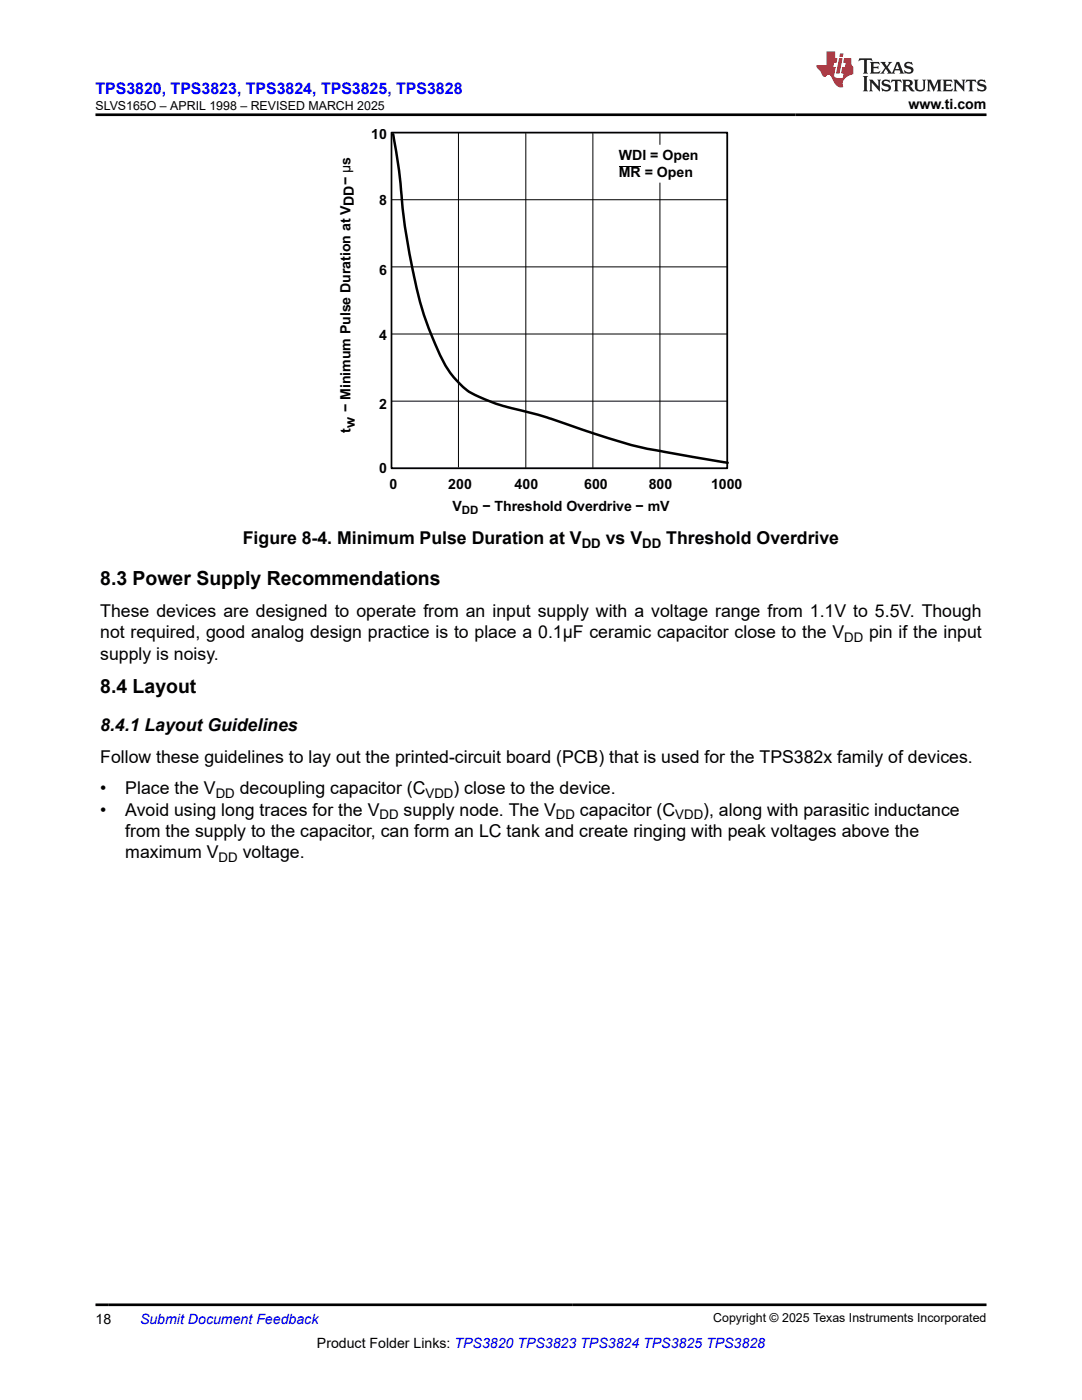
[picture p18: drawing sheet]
<svg xmlns="http://www.w3.org/2000/svg" width="216mm" height="279mm" viewBox="0 0 216 279" stroke-linecap="round" stroke-linejoin="round" font-family="sans-serif">
<defs><g id="words">
<g font-size="3.9">
<text x="20" y="116.7">8.3 Power Supply Recommendations</text>
<text x="20" y="138.3">8.4 Layout</text>
</g>
<g font-size="3.5">
<text x="48.5" y="108.7">Figure 8-4. Minimum Pulse Duration at V</text>
<text x="120.9" y="108.7">vs V</text>
<text x="132.9" y="108.7">Threshold Overdrive</text>
<text x="20" y="123.2">These devices are designed to operate from an input supply with a voltage range from 1.1V to 5.5V. Though</text>
<text x="20" y="127.4">not required, good analog design practice is to place a 0.1μF ceramic capacitor close to the V</text>
<text x="20" y="131.7">supply is noisy.</text>
<text x="173.4" y="127.4">pin if the input</text>
<text x="20" y="145.8">8.4.1 Layout Guidelines</text>
<text x="20" y="152.2">Follow these guidelines to lay out the printed-circuit board (PCB) that is used for the TPS382x family of devices.</text>
<text x="20" y="158.5">•</text>
<text x="25" y="158.5">Place the V</text>
<text x="47.8" y="158.5">decoupling capacitor (C</text>
<text x="90.5" y="158.5">) close to the device.</text>
<text x="20" y="162.8">•</text>
<text x="25" y="167">from the supply to the capacitor, can form an LC tank and create ringing with peak voltages above the</text>
<text x="25" y="162.8">Avoid using long traces for the V</text>
<text x="80.5" y="162.8">supply node. The V</text>
<text x="115.7" y="162.8">capacitor (C</text>
<text x="140.3" y="162.8">), along with parasitic inductance</text>
<text x="25" y="171.2">maximum V</text>
<text x="48.4" y="171.2">voltage.</text>
</g>
<text font-size="3.2" fill="#00f" x="19" y="18.7">TPS3820, TPS3823, TPS3824, TPS3825, TPS3828</text>
<g font-size="2.8">
<text x="181.3" y="21.8">www.ti.com</text>
<text x="74.1" y="27.8">10</text>
<text x="123.5" y="31.8">WDI = Open</text>
<text x="123.5" y="35.4">MR = Open</text>
<text x="75.6" y="41">8</text>
<text x="75.6" y="54.9">6</text>
<text x="75.6" y="67.8">4</text>
<text x="69.9" y="82.3" transform="rotate(-90 69.9 82.3)">− Minimum Pulse Duration at VDD− µs</text>
<text x="75.6" y="81.7">2</text>
<text x="69.9" y="86.4" transform="rotate(-90 69.9 86.4)">t</text>
<text x="70.8" y="85.3" transform="rotate(-90 70.8 85.3)">w</text>
<text x="75.6" y="94.5">0</text>
<text x="77.7" y="97.6">0</text>
<text x="89.5" y="97.6">200</text>
<text x="102.7" y="97.6">400</text>
<text x="116.6" y="97.6">600</text>
<text x="129.4" y="97.6">800</text>
<text x="141.9" y="97.6">1000</text>
<text x="90.3" y="102">V</text>
<text x="96.3" y="102">− Threshold Overdrive − mV</text>
<text x="19" y="264.2">18</text>
<text x="63.2" y="269">Product Folder Links: TPS3820 TPS3823 TPS3824 TPS3825 TPS3828</text>
</g>
<text font-size="2.8" fill="#00f" x="27.9" y="264.2">Submit Document Feedback</text>
<g font-size="2.6">
<text x="116.1" y="109.4">DD</text>
<text x="128.1" y="109.4">DD</text>
<text x="168.5" y="128.1">DD</text>
<text x="43" y="159.2">DD</text>
<text x="84.9" y="159.2">VDD</text>
<text x="75.7" y="163.5">DD</text>
<text x="110.9" y="163.5">DD</text>
<text x="134.7" y="163.5">VDD</text>
<text x="43.6" y="171.9">DD</text>
</g>
<g font-size="2.5">
<text x="19" y="21.9">SLVS165O – APRIL 1998 – REVISED MARCH 2025</text>
<text x="142.3" y="263.9">Copyright © 2025 Texas Instruments Incorporated</text>
</g>
<text font-size="2.3" x="92.2" y="102.7">DD</text>
</g></defs>
<path d="M78.1 26.5h67v67h-67z" fill="none" stroke="#000" stroke-width=".34"/>
<path d="M78.1 26.5h67M78.1 39.9h67M78.1 26.6v66.6M91.5 26.6v66.6M104.9 26.6v66.7M118.3 26.6v66.7M131.7 26.6v66.7M145.1 26.8v66.7h-67M78.1 53.3h67M78.1 66.7h67M78.1 80.1h67" fill="none" stroke="#000" stroke-width=".2"/>
<path d="M78.5 26.8a136.7 136.7 0 0 1 2 16.6 115.9 115.9 0 0 0 4.8 21.5l1.1 2.8a23.5 23.5 0 0 0 5.1 8.7 14.3 14.3 0 0 0 6.1 3.7 101.4 101.4 0 0 0 10.7 3l6.3 2.1a107.8 107.8 0 0 0 23.1 5.9l7.5 1.3" fill="none" stroke="#000" stroke-width=".5"/>
<path d="M121.8 29.1h20.5v7.2h-20.5z" fill-rule="evenodd" fill="#fff"/>
<path d="M121.8 29.1h20.5v7.2h-20.5z" fill="none" stroke="#fff" stroke-width=".34"/>
<path d="M123.5 33.1h4.4" fill="none" stroke="#000" stroke-width=".2"/>
<path d="M171.5 11.6l-.2 .6 .5-.2h.6v.1v2.2l-.2 .4h1l-.2-.4v-2.2v-.1h.5l.6 .2-.2-.6zM173.6 12.4l.2 .3v1.6l-.2 .4h1.9l.1-.6a1.08 1.08 0 0 1-1.3 .2v-.7h.6l.4 .2v-.7l-.4 .2h-.6v-.5l.2-.2a1 1 0 0 1 1 .3l-.1-.5zM175.7 12.4l.9 1.1-1 1.2h.9l-.2-.2 .5-.8 .4 .8-.2 .2h1.6l-.2-.2 .2-.5h.9l.1 .5-.1 .2h.9l-.2-.4-.8-1.9h-.5l-.9 2.1-.9-1.1 .9-1h-.8l.2 .2-.4 .6-.4-.6 .2-.2zM179 12.8l.4 1h-.7zM180.7 12.5a.65 .65 0 0 0-.2 .7 .65 .65 0 0 0 .6 .5l.6 .1 .1 .3a.79 .79 0 0 1-.7 .4 .79 .79 0 0 1-.7-.5l.1 .7 .2-.1a.93 .93 0 0 0 1.1 0 .93 .93 0 0 0 .4-.9 1.46 1.46 0 0 0-1.2-.6l-.1-.3a1.09 1.09 0 0 1 1.2 .2l-.2-.6-.1 .1-.5-.2zM172.2 15.2l.2 .4v2.2l-.2 .4h1l-.2-.4v-2.2l.2-.4zM173.4 15.9l.2 .4v1.5l-.2 .4h.8l-.3-.4 .1-1.3 1.6 1.8v-2l.2-.4h-.7l.1 .2 .1 1.1-1.2-1.3zM176.2 16a.65 .65 0 0 0-.2 .8 .65 .65 0 0 0 .6 .4l.6 .2 .1 .2a.79 .79 0 0 1-.7 .4 .79 .79 0 0 1-.7-.5l.1 .7 .2-.1a.93 .93 0 0 0 1.1 .1 .93 .93 0 0 0 .4-1 1.46 1.46 0 0 0-1.2-.5l-.1-.4a1.09 1.09 0 0 1 1.2 .2l-.1-.6-.2 .1-.5-.1zM177.9 15.9l-.1 .6a.63 .63 0 0 1 .8-.3v1.6l-.3 .4h1l-.2-.4v-1.6a.66 .66 0 0 1 .8 .3l-.1-.6zM180 15.9l.2 .4v1.5l-.2 .4h1l-.2-.2-.1-.7h.5l.1 .2a.79 .79 0 0 0 1.2 .6l-1-.9a.61 .61 0 0 0 .6-.6 .61 .61 0 0 0-.5-.7zM180.8 16.2h.1a.47 .47 0 0 1 .5 .1 .47 .47 0 0 1 .1 .5l-.1 .1-.7 .1zM182.3 15.9l.2 .2a2.27 2.27 0 0 0 .4 2 1.04 1.04 0 0 0 1.7-.7v-1.3l.2-.2h-.8l.2 .4v1.1a.6 .6 0 0 1-.6 .6 .6 .6 0 0 1-.6-.6v-1.1l.3-.4zM184.9 15.9l.2 .4v1.5l-.2 .4h.8l-.3-.4v-1.4l.9 1.9 .9-1.9v1.4l-.3 .4h1l-.2-.4v-1.5l.2-.4h-.8l-.7 1.5-.6-1.5zM188.1 15.9l.2 .4v1.5l-.2 .4h1.9l.1-.6a1.09 1.09 0 0 1-1.3 .2v-.7h.6l.4 .2v-.6l-.4 .2h-.6v-.6l.2-.1a1.01 1.01 0 0 1 1 .3l-.1-.6zM190.2 15.9l.3 .4v1.5l-.3 .4h.8l-.2-.4v-1.3l1.6 1.8v-2l.2-.4h-.7l.2 .2v1.1l-1.2-1.3zM192.8 15.9l-.1 .6a.63 .63 0 0 1 .8-.3v1.6l-.3 .4h1l-.2-.4v-1.6a.66 .66 0 0 1 .8 .3l-.1-.6zM195.2 16a.65 .65 0 0 0-.2 .8 .65 .65 0 0 0 .6 .4l.6 .2 .2 .2a.79 .79 0 0 1-.7 .4 .79 .79 0 0 1-.7-.5l.1 .7 .2-.1a.93 .93 0 0 0 1 .1 .93 .93 0 0 0 .5-1 1.46 1.46 0 0 0-1.3-.5v-.4a1.09 1.09 0 0 1 1.2 .2l-.2-.6-.2 .1-.5-.1z" fill="#231f20"/>
<path d="M164.9 10.3v2.7h-2l.1 .4 .8 1a.95 .95 0 0 0 1 .9 .59 .59 0 0 1 .5-.4 .59 .59 0 0 1 .5 .3l.4 .8a1.59 1.59 0 0 0 2.1 1.4 1.61 1.61 0 0 1 1-2.3l1-.3-.1-1.5a1.59 1.59 0 0 1-.3-1.7h-1.5l-.2 .9h.6l-.2 .9h-.5l-.2 .9v.3l.4 .1-.1 .9h-.7a.73 .73 0 0 1-1-.7l.3-1.5h-.5l.1-.9h.5l.2-.9h-.5v-1.3zM167.4 11.6l-.6 3.1h.7l.6-3.1zM167.6 10.7l-.1 .6h.7l.1-.6z" fill="#ed1c24"/>
<path d="M19 22.9h177.8M19 260.4h177.8" fill="none" stroke="#000" stroke-width=".53"/>
<use href="#words"/>
</svg>
